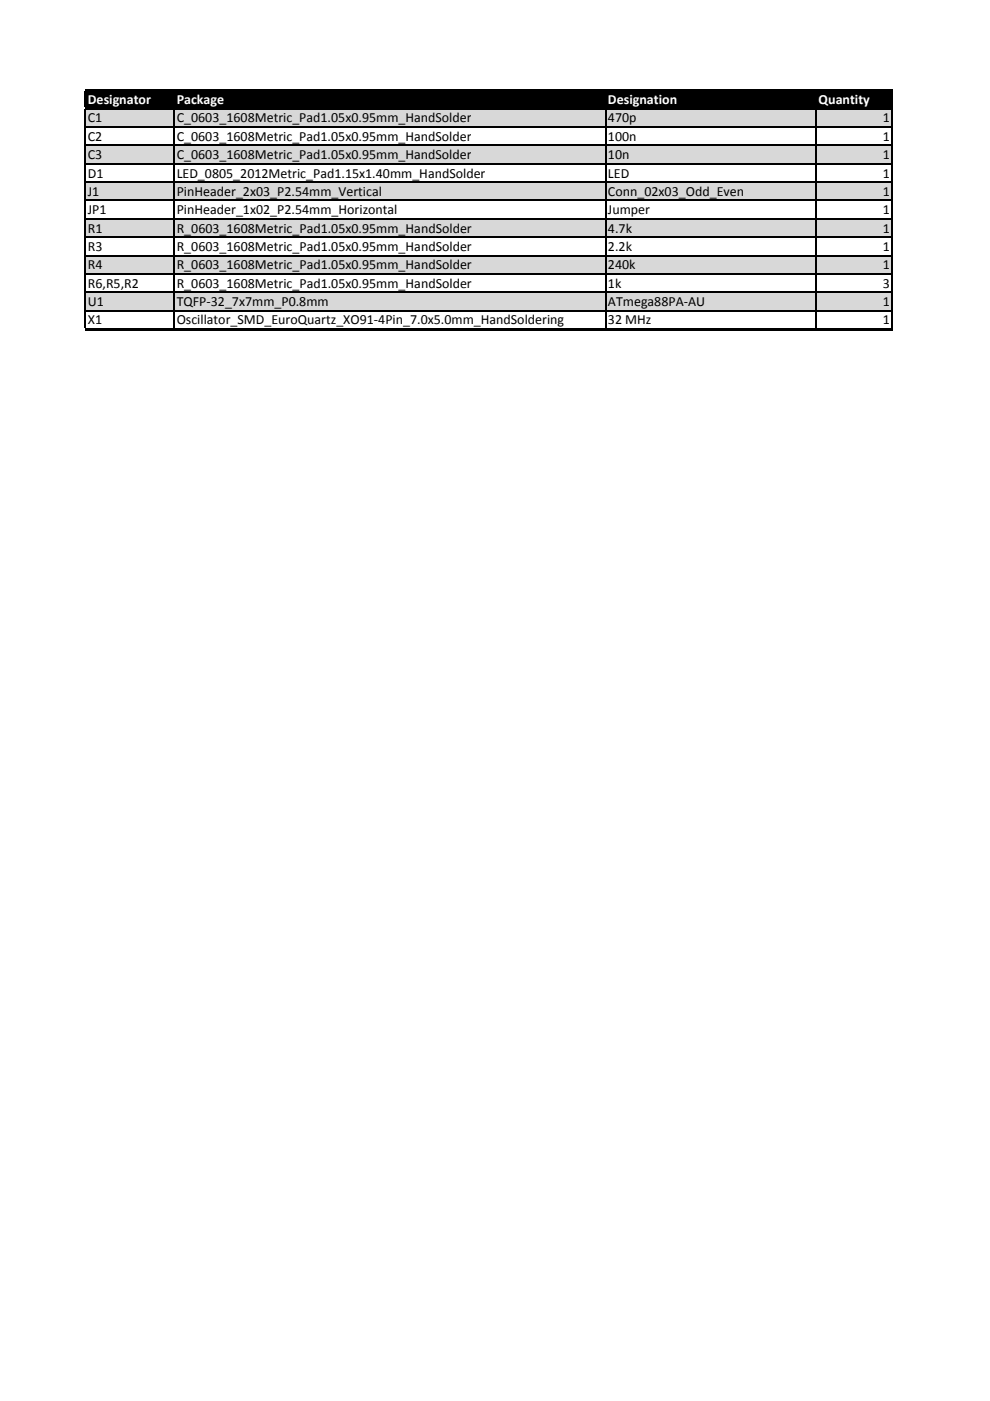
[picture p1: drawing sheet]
<svg xmlns="http://www.w3.org/2000/svg" width="210mm" height="297mm" viewBox="0 0 210 297" stroke-linecap="round" stroke-linejoin="round" font-family="sans-serif">
<defs><g id="words">
<g font-size="3" fill="#fff">
<text x="18.6" y="22.1">Designator</text>
<text x="37.5" y="22.1">Package</text>
<text x="128.9" y="22.1">Designation</text>
<text x="173.6" y="22.1">Quantity</text>
</g>
<g font-size="3">
<text x="18.6" y="26">C1</text>
<text x="18.6" y="29.8">C2</text>
<text x="37.5" y="26">C_0603_1608Metric_Pad1.05x0.95mm_HandSolder</text>
<text x="37.5" y="29.8">C_0603_1608Metric_Pad1.05x0.95mm_HandSolder</text>
<text x="128.9" y="26">470p</text>
<text x="128.9" y="29.8">100n</text>
<text x="187.2" y="26">1</text>
<text x="187.2" y="29.8">1</text>
<text x="18.6" y="33.7">C3</text>
<text x="37.5" y="33.7">C_0603_1608Metric_Pad1.05x0.95mm_HandSolder</text>
<text x="128.9" y="33.7">10n</text>
<text x="187.2" y="33.7">1</text>
<text x="18.6" y="37.6">D1</text>
<text x="18.6" y="41.5">J1</text>
<text x="37.5" y="37.6">LED_0805_2012Metric_Pad1.15x1.40mm_HandSolder</text>
<text x="37.5" y="41.5">PinHeader_2x03_P2.54mm_Vertical</text>
<text x="128.9" y="37.6">LED</text>
<text x="128.9" y="41.5">Conn_02x03_Odd_Even</text>
<text x="187.2" y="37.6">1</text>
<text x="187.2" y="41.5">1</text>
<text x="18.6" y="45.4">JP1</text>
<text x="37.5" y="45.4">PinHeader_1x02_P2.54mm_Horizontal</text>
<text x="128.9" y="45.4">Jumper</text>
<text x="187.2" y="45.4">1</text>
<text x="18.6" y="49.3">R1</text>
<text x="18.6" y="53.2">R3</text>
<text x="37.5" y="49.3">R_0603_1608Metric_Pad1.05x0.95mm_HandSolder</text>
<text x="37.5" y="53.2">R_0603_1608Metric_Pad1.05x0.95mm_HandSolder</text>
<text x="128.9" y="49.3">4.7k</text>
<text x="128.9" y="53.2">2.2k</text>
<text x="187.2" y="49.3">1</text>
<text x="187.2" y="53.2">1</text>
<text x="18.6" y="57.1">R4</text>
<text x="37.5" y="57.1">R_0603_1608Metric_Pad1.05x0.95mm_HandSolder</text>
<text x="128.9" y="57.1">240k</text>
<text x="187.2" y="57.1">1</text>
<text x="18.6" y="61">R6,R5,R2</text>
<text x="18.6" y="64.9">U1</text>
<text x="37.5" y="61">R_0603_1608Metric_Pad1.05x0.95mm_HandSolder</text>
<text x="37.5" y="64.9">TQFP-32_7x7mm_P0.8mm</text>
<text x="128.9" y="61">1k</text>
<text x="128.9" y="64.9">ATmega88PA-AU</text>
<text x="187.2" y="61">3</text>
<text x="187.2" y="64.9">1</text>
<text x="18.6" y="68.8">X1</text>
<text x="37.5" y="68.8">Oscillator_SMD_EuroQuartz_XO91-4Pin_7.0x5.0mm_HandSoldering</text>
<text x="128.9" y="68.8">32 MHz</text>
<text x="187.2" y="68.8">1</text>
</g>
</g></defs>
<path d="M18.2 19.3h171v3.8h-171z" fill="#000"/>
<g fill="#d8d8d8">
<path d="M18.2 23h171v4h-171z"/>
<path d="M18.2 30.8h171v4h-171z"/>
<path d="M18.2 38.6h171v3.9h-171z"/>
<path d="M18.2 46.4h171v3.9h-171z"/>
<path d="M18.2 54.2h171v3.9h-171z"/>
<path d="M18.2 62h171v3.9h-171z"/>
</g>
<g fill="none" stroke="#000" stroke-width=".25">
<path d="M18.1 19.4v3.4M37 19.4v3.4M128.4 19.4v3.4M173.1 19.4v3.4M189.1 19.4v3.4M18.1 23.3v46.2M18.2 26.9h171.1M18.2 30.8h171.1M18.2 34.7h171.1M18.2 38.6h171.1M37 23.3v46.2M128.4 23.3v46.2"/>
<path d="M173.1 23.3v46.2M189.1 23.3v46.2M18.2 42.5h171.1M18.2 46.4h171.1M18.2 50.3h171.1M18.2 54.2h171.1M18.2 58.1h171.1M18.2 62h171.1M18.2 65.9h171.1"/>
</g>
<path d="M18 18.9h171.3v.5h-171.3zM18 22.8h171.3v.5h-171.3zM18 69.5h171.3v.5h-171.3z" fill="#000"/>
<use href="#words"/>
</svg>
